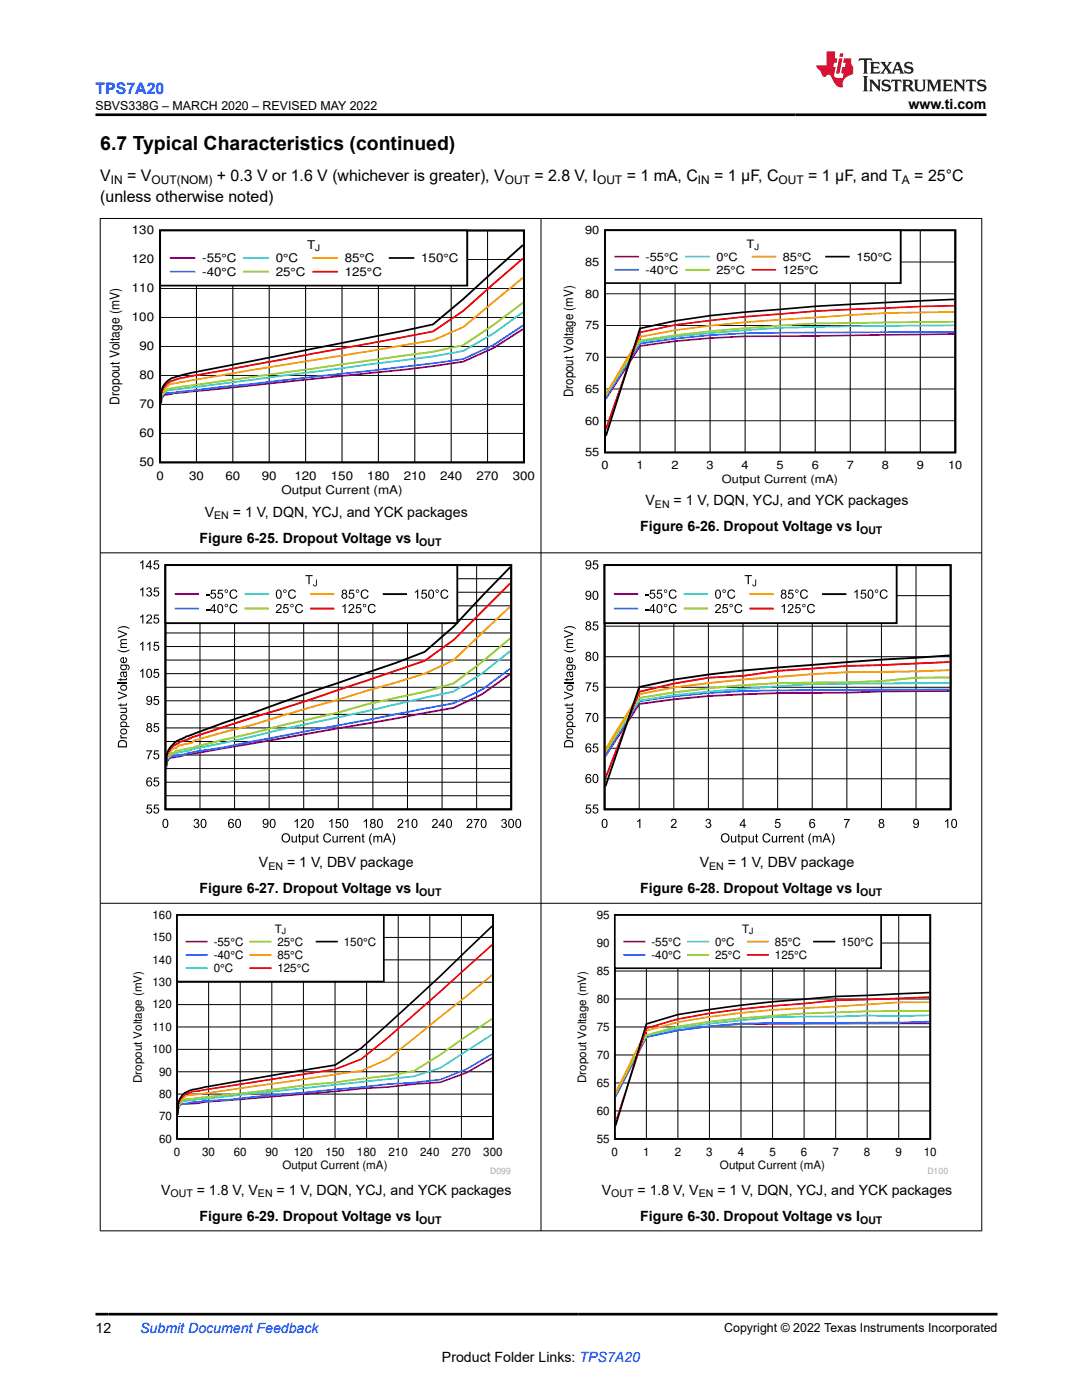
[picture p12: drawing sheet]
<svg xmlns="http://www.w3.org/2000/svg" width="216mm" height="279mm" viewBox="0 0 216 279" stroke-linecap="round" stroke-linejoin="round" font-family="sans-serif">
<defs><g id="words">
<text font-size="3.9" x="20" y="29.9">6.7 Typical Characteristics (continued)</text>
<text font-size="3.2" fill="#00f" x="19" y="18.7">TPS7A20</text>
<g font-size="3.2">
<text x="20" y="40.3">(unless otherwise noted)</text>
<text x="20" y="36.1">V</text>
<text x="25.4" y="36.1">= V</text>
<text x="43.3" y="36.1">+ 0.3 V or 1.6 V (whichever is greater), V</text>
<text x="106.6" y="36.1">= 2.8 V, I</text>
<text x="125" y="36.1">= 1 mA, C</text>
<text x="142.5" y="36.1">= 1 µF, C</text>
<text x="161.3" y="36.1">= 1 µF, and T</text>
<text x="182.4" y="36.1">= 25°C</text>
</g>
<g font-size="2.8">
<text x="181.3" y="21.8">www.ti.com</text>
<text x="128.8" y="100.8">V</text>
<text x="134.4" y="100.8">= 1 V, DQN, YCJ, and YCK packages</text>
<text x="40.9" y="103.1">V</text>
<text x="46.5" y="103.1">= 1 V, DQN, YCJ, and YCK packages</text>
<text x="127.8" y="106.1">Figure 6-26. Dropout Voltage vs I</text>
<text x="39.8" y="108.3">Figure 6-25. Dropout Voltage vs I</text>
<text x="51.7" y="173">V</text>
<text x="57.3" y="173">= 1 V, DBV package</text>
<text x="139.6" y="173">V</text>
<text x="145.2" y="173">= 1 V, DBV package</text>
<text x="39.8" y="178.3">Figure 6-27. Dropout Voltage vs I</text>
<text x="127.8" y="178.3">Figure 6-28. Dropout Voltage vs I</text>
<text x="32.1" y="238.4">V</text>
<text x="39.3" y="238.4">= 1.8 V, V</text>
<text x="55.2" y="238.4">= 1 V, DQN, YCJ, and YCK packages</text>
<text x="120.1" y="238.4">V</text>
<text x="127.2" y="238.4">= 1.8 V, V</text>
<text x="143.1" y="238.4">= 1 V, DQN, YCJ, and YCK packages</text>
<text x="39.8" y="243.6">Figure 6-29. Dropout Voltage vs I</text>
<text x="127.8" y="243.6">Figure 6-30. Dropout Voltage vs I</text>
<text x="19" y="266.1">12</text>
<text x="88.2" y="271.7">Product Folder Links: TPS7A20</text>
</g>
<text font-size="2.8" fill="#00f" x="28" y="266.1">Submit Document Feedback</text>
<text font-size="2.7" x="23.9" y="80.7" transform="rotate(-90 23.9 80.7)">Dropout Voltage (mV)</text>
<text font-size="2.6" x="114.4" y="79.2" transform="rotate(-90 114.4 79.2)">Dropout Voltage (mV)</text>
<g font-size="2.5">
<text x="19" y="21.9">SBVS338G – MARCH 2020 – REVISED MAY 2022</text>
<text x="144.5" y="265.8">Copyright © 2022 Texas Instruments Incorporated</text>
</g>
<g font-size="2.4">
<text x="22.1" y="36.7">IN</text>
<text x="30.2" y="36.7">OUT(NOM)</text>
<text x="100.7" y="36.7">OUT</text>
<text x="119.1" y="36.7">OUT</text>
<text x="139.3" y="36.7">IN</text>
<text x="155.4" y="36.7">OUT</text>
<text x="180" y="36.7">A</text>
<text x="26.3" y="46.8">130</text>
<text x="26.3" y="52.6">120</text>
<text x="40.4" y="52.3">-55°C</text>
<text x="55" y="52.3">0°C</text>
<text x="61.3" y="49.6">T</text>
<text x="68.8" y="52.3">85°C</text>
<text x="84" y="52.3">150°C</text>
<text x="26.3" y="58.4">110</text>
<text x="40.4" y="55.1">-40°C</text>
<text x="55" y="55.1">25°C</text>
<text x="68.8" y="55.1">125°C</text>
<text x="26.3" y="64.1">100</text>
<text x="27.8" y="69.9">90</text>
<text x="27.8" y="75.7">80</text>
<text x="27.8" y="81.5">70</text>
<text x="27.8" y="87.3">60</text>
<text x="27.8" y="93.1">50</text>
<text x="31.2" y="95.8">0</text>
<text x="37.7" y="95.8">30</text>
<text x="45" y="95.8">60</text>
<text x="52.2" y="95.8">90</text>
<text x="58.8" y="95.8">120</text>
<text x="66" y="95.8">150</text>
<text x="73.3" y="95.8">180</text>
<text x="80.5" y="95.8">210</text>
<text x="87.8" y="95.8">240</text>
<text x="95.1" y="95.8">270</text>
<text x="102.3" y="95.8">300</text>
<text x="56.2" y="98.5">Output Current (mA)</text>
</g>
<g font-size="2.3">
<text x="116.8" y="46.7">90</text>
<text x="116.8" y="53">85</text>
<text x="128.8" y="52">-55°C</text>
<text x="142.9" y="52">0°C</text>
<text x="149" y="49.4">T</text>
<text x="156.2" y="52">85°C</text>
<text x="170.9" y="52">150°C</text>
<text x="116.8" y="59.4">80</text>
<text x="128.8" y="54.7">-40°C</text>
<text x="142.9" y="54.7">25°C</text>
<text x="156.2" y="54.7">125°C</text>
<text x="116.8" y="65.7">75</text>
<text x="116.8" y="72.1">70</text>
<text x="116.8" y="78.4">65</text>
<text x="116.8" y="84.7">60</text>
<text x="116.8" y="91.1">55</text>
<text x="120" y="93.7">0</text>
<text x="127" y="93.7">1</text>
<text x="134" y="93.7">2</text>
<text x="141" y="93.7">3</text>
<text x="148" y="93.7">4</text>
<text x="155" y="93.7">5</text>
<text x="162" y="93.7">6</text>
<text x="168.9" y="93.7">7</text>
<text x="175.9" y="93.7">8</text>
<text x="182.9" y="93.7">9</text>
<text x="189.2" y="93.7">10</text>
<text x="144.1" y="96.3">Output Current (mA)</text>
<text x="30.4" y="183.4">160</text>
<text x="119.1" y="183.4">95</text>
<text x="30.4" y="187.8">150</text>
<text x="42.6" y="188.7">-55°C</text>
<text x="42.6" y="191.4">-40°C</text>
<text x="54.8" y="186.1">T</text>
<text x="55.4" y="188.7">25°C</text>
<text x="55.4" y="191.4">85°C</text>
<text x="68.6" y="188.7">150°C</text>
<text x="119.1" y="189">90</text>
<text x="130" y="188.7">-55°C</text>
<text x="130" y="191.4">-40°C</text>
<text x="142.7" y="188.7">0°C</text>
<text x="142.7" y="191.4">25°C</text>
<text x="148.1" y="186.1">T</text>
<text x="154.6" y="188.7">85°C</text>
<text x="154.6" y="191.4">125°C</text>
<text x="167.8" y="188.7">150°C</text>
<text x="30.4" y="196.8">130</text>
<text x="30.4" y="192.3">140</text>
<text x="42.6" y="194">0°C</text>
<text x="55.4" y="194">125°C</text>
<text x="119.1" y="194.5">85</text>
<text x="30.4" y="201.3">120</text>
<text x="119.1" y="200.1">80</text>
<text x="30.4" y="205.7">110</text>
<text x="119.1" y="205.7">75</text>
<text x="30.4" y="210.2">100</text>
<text x="31.7" y="214.7">90</text>
<text x="119.1" y="211.3">70</text>
<text x="28.3" y="216.1" transform="rotate(-90 28.3 216.1)">Dropout Voltage (mV)</text>
<text x="31.7" y="219.1">80</text>
<text x="117" y="216.1" transform="rotate(-90 117 216.1)">Dropout Voltage (mV)</text>
<text x="119.1" y="216.9">65</text>
<text x="31.7" y="223.6">70</text>
<text x="119.1" y="222.5">60</text>
<text x="31.7" y="228">60</text>
<text x="34.7" y="230.7">0</text>
<text x="40.3" y="230.7">30</text>
<text x="46.7" y="230.7">60</text>
<text x="53" y="230.7">90</text>
<text x="56.4" y="233.4">Output Current (mA)</text>
<text x="58.6" y="230.7">120</text>
<text x="64.9" y="230.7">150</text>
<text x="71.2" y="230.7">180</text>
<text x="77.5" y="230.7">210</text>
<text x="83.8" y="230.7">240</text>
<text x="90.1" y="230.7">270</text>
<text x="96.4" y="230.7">300</text>
<text x="119.1" y="228">55</text>
<text x="122" y="230.7">0</text>
<text x="128.3" y="230.7">1</text>
<text x="134.6" y="230.7">2</text>
<text x="140.9" y="230.7">3</text>
<text x="143.7" y="233.4">Output Current (mA)</text>
<text x="147.2" y="230.7">4</text>
<text x="153.5" y="230.7">5</text>
<text x="159.8" y="230.7">6</text>
<text x="166.1" y="230.7">7</text>
<text x="172.4" y="230.7">8</text>
<text x="178.7" y="230.7">9</text>
<text x="184.3" y="230.7">10</text>
</g>
<g font-size="2.1">
<text x="130.7" y="101.4">EN</text>
<text x="42.7" y="103.7">EN</text>
<text x="171.6" y="106.6">OUT</text>
<text x="83.7" y="108.9">OUT</text>
<text x="53.6" y="173.6">EN</text>
<text x="141.5" y="173.6">EN</text>
<text x="83.7" y="178.8">OUT</text>
<text x="171.6" y="178.8">OUT</text>
<text x="34" y="239">OUT</text>
<text x="51.5" y="239">EN</text>
<text x="122" y="239">OUT</text>
<text x="139.4" y="239">EN</text>
<text x="83.7" y="244.2">OUT</text>
<text x="171.6" y="244.2">OUT</text>
</g>
<text font-size="1.8" x="62.9" y="50">J</text>
<g font-size="1.7">
<text x="150.5" y="49.8">J</text>
<text x="56.2" y="186.5">J</text>
<text x="149.5" y="186.5">J</text>
</g>
<g font-size="1.7" fill="#a8a8a8">
<text x="97.8" y="234.4">D099</text>
<text x="185" y="234.4">D100</text>
</g>
</g></defs>
<path d="M31.9 46h72.6v46.3h-72.6zM104.3 48.9l-11.9 10.8-6 5-49.9 10.1a5.9 5.9 0 0 0-3.8 2.1l-.5 1.2-.1 2.3" fill="none" stroke="#000" stroke-width=".37"/>
<g fill="none" stroke="#000" stroke-width=".2">
<path d="M31.9 57.6h72.7M31.9 51.8h72.7M39.2 46v46.3M46.5 46v46.3M53.7 46v46.3M61 46v46.3M68.2 46v46.3M75.5 46v46.3M82.8 46v46.3M90 46v46.3M97.3 46v46.3M31.9 74.9h72.7"/>
<path d="M31.9 69.1h72.7M31.9 63.4h72.7M31.9 86.5h72.7M31.9 80.7h72.7"/>
</g>
<path d="M104.3 65.7l-5.8 3.7-6.1 2.8a368.5 368.5 0 0 1-24.2 2.8l-31.7 3.3a12.9 12.9 0 0 0-3.8 .7l-.5 .7-.1 1.1" fill="none" stroke="#7f007f" stroke-width=".37"/>
<path d="M104.3 65l-5.8 3.8-6.1 2.9-18.1 2.3-40.2 4.4a1.69 1.69 0 0 0-1.9 1.1l-.1 1.1" fill="none" stroke="#3265ff" stroke-width=".37"/>
<path d="M104.3 62.3l-5.8 4.2-6.1 3.5-6 1.1-51.8 6.7a2.29 2.29 0 0 0-2.4 1.5l-.1 1.1" fill="none" stroke="#32cccc" stroke-width=".37"/>
<path d="M104.3 60.4l-5.8 4.4-6.1 4.1-6 1.3-51.6 7.2a2.61 2.61 0 0 0-2.6 1.8l-.1 1.1" fill="none" stroke="#98cc00" stroke-width=".37"/>
<path d="M104.3 55.4l-11.9 9.9-6 2.6-51.1 8.5a3.1 3.1 0 0 0-2.6 1.4l-.5 1.1-.1 1.2" fill="none" stroke="#ff9800" stroke-width=".37"/>
<path d="M104.3 51.6l-11.9 10.4-6 4.2-48.4 8.9a13.5 13.5 0 0 0-4.6 1.4l-.5 .5a4 4 0 0 0-.8 3.5" fill="none" stroke="#f00" stroke-width=".37"/>
<path d="M31.9 46h61.3v11h-61.3z" fill-rule="evenodd" fill="#fff"/>
<path d="M31.9 46h61.3v11h-61.3zM77.8 51.5h4.7" fill="none" stroke="#000" stroke-width=".37"/>
<path d="M34.1 51.5h4.7" fill="none" stroke="#7f007f" stroke-width=".37"/>
<path d="M34.1 54.2h4.7" fill="none" stroke="#3265ff" stroke-width=".37"/>
<path d="M48.7 51.5h4.7" fill="none" stroke="#32cccc" stroke-width=".37"/>
<path d="M48.7 54.2h4.7" fill="none" stroke="#98cc00" stroke-width=".37"/>
<path d="M62.5 51.5h4.7" fill="none" stroke="#ff9800" stroke-width=".37"/>
<path d="M62.5 54.2h4.7" fill="none" stroke="#f00" stroke-width=".37"/>
<path d="M120.7 46h69.9v44.3h-69.9zM190.4 59.7l-6.8 .3a585.4 585.4 0 0 0-41.9 3l-7 1-7 1.5-6.8 21.5" fill="none" stroke="#000" stroke-width=".35"/>
<g fill="none" stroke="#000" stroke-width=".2">
<path d="M120.7 58.6h69.9M120.7 52.3h69.9M127.7 46v44.3M134.7 46v44.3M141.7 46v44.3M148.7 46v44.3M155.7 46v44.3M162.7 46v44.3M169.7 46v44.3M176.6 46v44.3M183.6 46v44.3M120.7 77.6h69.9"/>
<path d="M120.7 71.3h69.9M120.7 65h69.9M120.7 84h69.9"/>
</g>
<path d="M190.4 66.7l-34.7 .4a165.9 165.9 0 0 0-28 1.9l-6.8 10.6" fill="none" stroke="#7f007f" stroke-width=".35"/>
<path d="M190.4 66.2l-20.7 .1a467.6 467.6 0 0 0-28 .6l-7 .7-7 1-6.8 10.7" fill="none" stroke="#3265ff" stroke-width=".35"/>
<path d="M190.4 64.9l-13.8 .1a468.2 468.2 0 0 0-27.9 .9l-14 1.3-7 1-6.8 10.7" fill="none" stroke="#32cccc" stroke-width=".35"/>
<path d="M190.4 64.2l-20.7 .3a307.5 307.5 0 0 0-42 3.5l-6.8 10.7" fill="none" stroke="#98cc00" stroke-width=".35"/>
<path d="M190.4 62.3a282.2 282.2 0 0 0-27.7 1.1 299.9 299.9 0 0 0-28 2.5l-7 1.3-6.8 11.5" fill="none" stroke="#ff9800" stroke-width=".35"/>
<path d="M190.4 61l-6.8 .2a631 631 0 0 0-34.9 2l-14 1.7-7 1.4-6.8 19.4" fill="none" stroke="#f00" stroke-width=".35"/>
<path d="M120.7 46h59v10.5h-59z" fill-rule="evenodd" fill="#fff"/>
<path d="M120.7 46h59v10.5h-59zM164.8 51.2h4.6" fill="none" stroke="#000" stroke-width=".35"/>
<path d="M122.8 51.2h4.5" fill="none" stroke="#7f007f" stroke-width=".35"/>
<path d="M122.8 53.8h4.5" fill="none" stroke="#3265ff" stroke-width=".35"/>
<path d="M136.9 51.2h4.5" fill="none" stroke="#32cccc" stroke-width=".35"/>
<path d="M136.9 53.8h4.5" fill="none" stroke="#98cc00" stroke-width=".35"/>
<path d="M150.2 51.2h4.5" fill="none" stroke="#ff9800" stroke-width=".35"/>
<path d="M150.2 53.8h4.5" fill="none" stroke="#f00" stroke-width=".35"/>
<g fill="#000">
<path d="M27.9 117.7l.7-.5v1.8h-.2v-1.4l-.5 .3zM27.9 112.3l.7-.5v1.8h-.2v-1.4l-.5 .3zM29.4 117.3a.48 .48 0 0 1 .7 0 .48 .48 0 0 1-.1 .7 .57 .57 0 0 1 0 1 .57 .57 0 0 1-.8-.5h.2a.36 .36 0 0 0 .4 .4 .36 .36 0 0 0 .3-.5 .36 .36 0 0 0-.5-.2v-.2a.31 .31 0 0 0 .4-.3 .31 .31 0 0 0-.3-.3 .31 .31 0 0 0-.3 .3h-.2zM30.8 117.2h.9v.3h-.7l-.1 .4a.6 .6 0 0 1 .8 .3 .6 .6 0 0 1-.4 .8 .6 .6 0 0 1-.7-.4l.2-.1a.4 .4 0 0 0 .6 .2 .4 .4 0 0 0 .1-.6 .4 .4 0 0 0-.6 0l-.3 .1zM30.8 111.8h.9v.2h-.7l-.1 .5a.6 .6 0 0 1 .8 .3 .6 .6 0 0 1-.4 .8 .6 .6 0 0 1-.7-.5h.2a.4 .4 0 0 0 .6 .2 .4 .4 0 0 0 .1-.6 .4 .4 0 0 0-.6 0l-.3 .1zM23.5 136.2h1.8v.2h-1.8zM23.6 135.5h.4v-.2h.2v.2h.9v-.2h.2a.32 .32 0 0 1 0 .4 .32 .32 0 0 1-.3 .1h-.8v.1h-.2v-.1h-.3zM23.5 138l1.8 .7v.2l-1.8 .7v-.2l1.6-.6-1.6-.6zM24.1 127.7l1.2-.1v.2h-.8a.27 .27 0 0 0-.3 .2 .27 .27 0 0 0 .2 .3h.9v.2h-.8a.3 .3 0 0 0-.3 .4 .3 .3 0 0 0 .5 .2h.6v.2h-1.3v-.2h.2a.44 .44 0 0 1 0-.7l-.2-.3zM23.5 125.7l1.8 .7v.3l-1.8 .7v-.3l1.6-.5-1.6-.6zM23.5 129.6l.2 .1a2.05 2.05 0 0 0 2.2-.1 1.5 1.5 0 0 1-2 .4l-.4-.3zM23.5 125.4a1.82 1.82 0 0 1 2.4 0v.2a2.08 2.08 0 0 0-2.4 0z"/>
<path d="M27.9 133.9l.7-.4v1.8h-.2v-1.4l-.5 .2zM27.9 128.5l.7-.4v1.8h-.2v-1.4l-.5 .2zM27.9 123.1l.7-.5v1.8h-.2v-1.4l-.5 .3zM29.4 128.5l.6-.4v1.8h-.2v-1.4l-.4 .2zM29.4 122.8a.59 .59 0 0 1 .9 .1 .59 .59 0 0 1-.4 .9l-.4 .4h.8v.2h-1.2l.2-.4a1.08 1.08 0 0 0 .7-1.1l-.4-.1-.2 .4-.2-.1zM30.8 133.5h.9v.2h-.7l-.1 .5a.6 .6 0 0 1 .8 .3 .6 .6 0 0 1-.4 .8 .6 .6 0 0 1-.7-.5h.2a.4 .4 0 0 0 .6 .2 .4 .4 0 0 0 .1-.6 .4 .4 0 0 0-.6 0h-.3zM30.8 128.1h.9v.2h-.7l-.1 .5a.6 .6 0 0 1 .8 .3 .6 .6 0 0 1-.4 .8 .6 .6 0 0 1-.7-.5h.2a.4 .4 0 0 0 .6 .2 .4 .4 0 0 0 .1-.6 .4 .4 0 0 0-.6 0h-.3zM30.8 122.7h.9v.2h-.7l-.1 .5a.6 .6 0 0 1 .8 .2 .6 .6 0 0 1-.4 .8 .6 .6 0 0 1-.7-.4l.2-.1a.4 .4 0 0 0 .6 .2 .4 .4 0 0 0 .1-.5 .4 .4 0 0 0-.6-.1l-.3 .1zM23.6 140.6h.4v-.2h.2v.2h.9v-.2h.2a.32 .32 0 0 1 0 .3 .32 .32 0 0 1-.3 .1h-.8v.2h-.2v-.2h-.3zM24.1 146.7h.2a.29 .29 0 0 0 0 .4 .29 .29 0 0 0 .3 0h.7v.3h-1.3v-.2h.2l-.2-.2zM24 141.2h1.3v.2h-.2a.46 .46 0 0 1 .3 .6 .46 .46 0 0 1-.6 .3h-.8v-.2h.7a.33 .33 0 0 0 .5-.4 .33 .33 0 0 0-.5-.2h-.7zM29.2 149.7h1.2l-.6 1.1-.1 .7h-.3l.1-.5 .6-1h-.9z"/>
<path d="M30.8 155.2h.9v.2h-.7l-.1 .5a.6 .6 0 0 1 .8 .2 .6 .6 0 0 1-.4 .8 .6 .6 0 0 1-.7-.4l.2-.1a.4 .4 0 0 0 .6 .2 .4 .4 0 0 0 .1-.5 .4 .4 0 0 0-.6-.1l-.3 .1zM30.8 149.7h.9v.3h-.7l-.1 .4a.6 .6 0 0 1 .8 .3 .6 .6 0 0 1-.4 .8 .6 .6 0 0 1-.7-.5h.2a.4 .4 0 0 0 .6 .2 .4 .4 0 0 0 .1-.6 .4 .4 0 0 0-.6 0l-.3 .1zM30.8 144.3h.9v.2h-.7l-.1 .5a.6 .6 0 0 1 .8 .3 .6 .6 0 0 1-.4 .8 .6 .6 0 0 1-.7-.5h.2a.4 .4 0 0 0 .6 .2 .4 .4 0 0 0 .1-.6 .4 .4 0 0 0-.6 0h-.3zM30.8 138.9h.9v.2h-.7l-.1 .5a.6 .6 0 0 1 .8 .3 .6 .6 0 0 1-.4 .8 .6 .6 0 0 1-.7-.5h.2a.4 .4 0 0 0 .6 .2 .4 .4 0 0 0 .1-.6 .4 .4 0 0 0-.6 0h-.3zM29.4 160.6h.9v.2h-.7l-.1 .5a.6 .6 0 0 1 .8 .3 .6 .6 0 0 1-.4 .8 .6 .6 0 0 1-.7-.5h.2a.39 .39 0 0 0 .6 .2 .39 .39 0 0 0 .1-.6 .39 .39 0 0 0-.6-.1l-.3 .1zM30.8 160.6h.9v.2h-.7l-.1 .5a.6 .6 0 0 1 .8 .3 .6 .6 0 0 1-.4 .8 .6 .6 0 0 1-.7-.5h.2a.4 .4 0 0 0 .6 .2 .4 .4 0 0 0 .1-.6 .4 .4 0 0 0-.6-.1l-.3 .1zM38.8 163.5a.48 .48 0 0 1 .8 0 .48 .48 0 0 1-.1 .7 .57 .57 0 0 1 0 1 .57 .57 0 0 1-.9-.5h.2a.36 .36 0 0 0 .5 .4 .36 .36 0 0 0 .2-.5 .36 .36 0 0 0-.5-.2l.1-.2a.31 .31 0 0 0 .4-.3 .31 .31 0 0 0-.3-.3 .31 .31 0 0 0-.3 .3h-.3zM58.2 166.8h.2v.7a.33 .33 0 0 0 .3 .5 .33 .33 0 0 0 .3-.5v-.7h.2v1.3h-.2v-.2a.46 .46 0 0 1-.5 .2 .46 .46 0 0 1-.3-.5zM58.8 163.9l.6-.5v1.8h-.2v-1.4l-.4 .3zM59.6 166.5l.3-.1v.4h.2v.2h-.2v.8l.2 .1v.2a.32 .32 0 0 1-.4 0 .32 .32 0 0 1-.1-.4v-.7h-.1v-.2h.1zM60.2 163.5a.59 .59 0 0 1 .9 .2 .59 .59 0 0 1-.3 .8l-.5 .5h.9v.2h-1.2l.1-.4a1.07 1.07 0 0 0 .7-1.1l-.4-.1-.2 .4-.2-.1zM61.7 166.8h.2v.7a.33 .33 0 0 0 .4 .5 .33 .33 0 0 0 .2-.5v-.7h.3v1.3h-.2v-.2a.46 .46 0 0 1-.6 .2 .46 .46 0 0 1-.3-.5z"/>
<path d="M63.2 166.5l.2-.1v.4h.2v.2h-.2v.8l.2 .1v.2a.32 .32 0 0 1-.3 0 .32 .32 0 0 1-.1-.4v-.7h-.2v-.2h.2zM64.8 166.5a.78 .78 0 0 1 1.2 .3l-.2 .1a.6 .6 0 0 0-.8-.3 .6 .6 0 0 0-.3 .8 .55 .55 0 0 0 .6 .5 .55 .55 0 0 0 .5-.4l.3 .1a.87 .87 0 0 1-1.3 .4 .87 .87 0 0 1-.2-1.3zM65.7 163.9l.6-.5v1.8h-.2v-1.4l-.4 .3zM67.1 163.4h.9v.3h-.7l-.1 .4a.6 .6 0 0 1 .8 .3 .6 .6 0 0 1-.3 .8 .6 .6 0 0 1-.8-.4l.2-.1a.4 .4 0 0 0 .6 .2 .4 .4 0 0 0 .1-.6 .4 .4 0 0 0-.6 0l-.3 .1zM66.3 166.8h.3v.7a.33 .33 0 0 0 .3 .5 .33 .33 0 0 0 .3-.5v-.7h.2v1.3h-.2v-.2a.46 .46 0 0 1-.6 .2 .46 .46 0 0 1-.3-.5zM67.7 166.8h.2v.2l.4-.2 .2 .1-.1 .2a.29 .29 0 0 0-.4 0 .29 .29 0 0 0 0 .3v.7h-.3zM68.6 166.8h.2v.2l.4-.2 .1 .1-.1 .2a.29 .29 0 0 0-.3 0 .29 .29 0 0 0-.1 .3v.7h-.2zM70.8 166.8h.2v.2a.47 .47 0 0 1 .6-.2 .47 .47 0 0 1 .3 .5v.8h-.2v-.8a.3 .3 0 0 0-.3-.3 .3 .3 0 0 0-.3 .2v.9h-.3zM72.3 166.5l.2-.1v.4h.2v.2h-.2v.8l.2 .1 .1 .2a.32 .32 0 0 1-.4 0 .32 .32 0 0 1-.1-.4v-.7h-.2v-.2h.2zM72.6 163.9l.6-.5v1.8h-.2v-1.4l-.4 .3zM74.1 166.3h.1l-.1 .2a2.05 2.05 0 0 0 .1 2.2 1.48 1.48 0 0 1-.5-1.8zM74.5 166.8h.2v.2a.44 .44 0 0 1 .8 0l.2-.2 .5 .1 .1 1.2h-.2v-.8a.27 .27 0 0 0-.3-.3 .27 .27 0 0 0-.3 .2v.9h-.2v-.8a.3 .3 0 0 0-.4-.3 .3 .3 0 0 0-.2 .5v.6h-.2z"/>
<path d="M78.3 166.3a1.49 1.49 0 0 1 .4 1.8l-.3 .6h-.1a2.09 2.09 0 0 0 0-2.4zM79.5 163.5a.59 .59 0 0 1 .9 .2 .59 .59 0 0 1-.3 .8l-.5 .5h.9v.2h-1.2l.1-.4a1.07 1.07 0 0 0 .7-1.1l-.4-.1-.2 .4-.2-.1zM80.9 163.9l.6-.5v1.8h-.2v-1.4l-.4 .3zM86.4 163.5a.59 .59 0 0 1 .9 .2 .59 .59 0 0 1-.3 .8l-.5 .5h.9v.2h-1.2l.1-.4a1.08 1.08 0 0 0 .7-1.1l-.4-.1-.2 .4-.2-.1zM93.3 163.5a.59 .59 0 0 1 .9 .2 .59 .59 0 0 1-.3 .8l-.5 .5h.9v.2h-1.2l.1-.4a1.08 1.08 0 0 0 .7-1.1l-.4-.1-.2 .4-.2-.1zM94.5 163.4h1.2l-.6 1.1-.1 .7h-.2l.1-.5 .5-1h-.9zM100.2 163.5a.48 .48 0 0 1 .7 0 .48 .48 0 0 1-.1 .7 .57 .57 0 0 1 .1 1 .57 .57 0 0 1-.9-.5h.2a.36 .36 0 0 0 .4 .4 .36 .36 0 0 0 .3-.5 .36 .36 0 0 0-.5-.2l.1-.2a.31 .31 0 0 0 .4-.3 .31 .31 0 0 0-.3-.3 .31 .31 0 0 0-.4 .3h-.2z"/>
<path d="M29.9 111.8h.2v1.2h.3v.2h-.3v.4h-.2v-.4h-.8v-.2zM29.9 112.2l-.6 .8h.6z"/>
<path d="M24.2 136.8a.69 .69 0 0 1 1.1 .1 .69 .69 0 0 1-.5 1 .69 .69 0 0 1-.8-.6zM24.3 137a.44 .44 0 0 0 .4 .6 .44 .44 0 0 0 .4-.6l-.4-.1z"/>
<path d="M24.2 131.3l.5-.2v1a.38 .38 0 0 0 .5-.3 .38 .38 0 0 0-.3-.4v-.2a.64 .64 0 0 1 .3 .9 .64 .64 0 0 1-.9 .2 .64 .64 0 0 1-.1-1zM24.3 131.5l-.1 .4 .4 .2v-.7z"/>
<path d="M24.1 134.1l1.2-.1v.2l-.1 .1a.47 .47 0 0 1 .2 .6 .47 .47 0 0 1-.7 .2l-.1-.1a.52 .52 0 0 0-.3-.7l-.1 .3 .2 .3v.2a.65 .65 0 0 1-.3-1zM24.7 134.3l.1 .3a.24 .24 0 0 0 .2 .3 .24 .24 0 0 0 .2-.3l-.2-.3z"/>
<path d="M24 132.6h1.2a.57 .57 0 0 1 .6 .4 .57 .57 0 0 1-.4 .7l.1-.2a.37 .37 0 0 0 .1-.5 .37 .37 0 0 0-.4-.2 .6 .6 0 0 1-.5 1 .6 .6 0 0 1-.5-1h-.2zM24.3 132.9a.41 .41 0 0 0 .4 .6 .41 .41 0 0 0 .3-.6l-.3-.1z"/>
<path d="M29.4 133.6a.65 .65 0 0 1 .8 0 .65 .65 0 0 1 .2 .8 .62 .62 0 0 1-.3 .8 .62 .62 0 0 1-.8-.3l-.1-.9zM29.5 133.8a1 1 0 0 0 .3 1.3 .93 .93 0 0 0 0-1.5z"/>
<path d="M24.2 145.6a.69 .69 0 0 1 1.1 .1 .69 .69 0 0 1-.5 1 .69 .69 0 0 1-.8-.7zM24.3 145.7a.44 .44 0 0 0 .4 .7 .44 .44 0 0 0 .4-.7l-.4-.1z"/>
<path d="M24.2 142.7a.69 .69 0 0 1 1.1 .1 .69 .69 0 0 1-.5 1 .69 .69 0 0 1-.8-.6zM24.3 142.9a.44 .44 0 0 0 .4 .6 .44 .44 0 0 0 .4-.6l-.4-.1z"/>
<path d="M23.7 148a.93 .93 0 0 1 1-.3 .93 .93 0 0 1 .6 .8v.7h-1.8zM23.9 148.1l-.2 .8h1.4v-.4a.72 .72 0 0 0-.5-.6 .72 .72 0 0 0-.7 .2z"/>
<path d="M24.2 144.1a.63 .63 0 0 1 .9-.1 .63 .63 0 0 1 .1 .9h.6v.2h-1.8v-.2h.2l-.2-.4zM24.3 144.3l-.1 .1a.47 .47 0 0 0 .5 .5 .47 .47 0 0 0 .4-.5l-.2-.2z"/>
<path d="M29.3 139a.7 .7 0 0 1 .9 .1 .7 .7 0 0 1 .2 .9 .59 .59 0 0 1-.5 .7 .59 .59 0 0 1-.7-.4l.2-.1a.41 .41 0 0 0 .6 .2 .41 .41 0 0 0 .1-.6 .57 .57 0 0 1-.8 .1 .57 .57 0 0 1 0-.9zM29.3 139.5a.4 .4 0 0 0 .8 0 .4 .4 0 0 0-.8 0z"/>
<path d="M29.4 144.4a.49 .49 0 0 1 .7 0 .49 .49 0 0 1-.1 .7 .54 .54 0 0 1 .2 .8 .54 .54 0 0 1-.8 0 .54 .54 0 0 1 .1-.8l-.2-.2zM29.5 144.7a.3 .3 0 0 0 .6 0 .3 .3 0 0 0-.6 0zM29.4 145.6a.37 .37 0 0 0 .7 0 .37 .37 0 0 0-.7 0z"/>
<path d="M29.4 155.3l.2-.2h.4l.3 .5h-.2a.36 .36 0 0 0-.4-.3 .36 .36 0 0 0-.3 .5v.2a.58 .58 0 0 1 .9 .1 .58 .58 0 0 1-.2 .8 .58 .58 0 0 1-.9-.3v-.8zM29.4 156.4a.4 .4 0 0 0 .8 0 .4 .4 0 0 0-.8 0z"/>
<path d="M32.7 163.5a.65 .65 0 0 1 .7 .1 .65 .65 0 0 1 .2 .7 .62 .62 0 0 1-.3 .9 .62 .62 0 0 1-.8-.3l-.1-.9zM32.8 163.7a1 1 0 0 0 .2 1.4 .93 .93 0 0 0 0-1.5z"/>
<path d="M40.3 163.5a.65 .65 0 0 1 .7 .1 .65 .65 0 0 1 .2 .7 .62 .62 0 0 1-.3 .9 .62 .62 0 0 1-.8-.3l-.1-.9zM40.4 163.7a1 1 0 0 0 .2 1.4 .93 .93 0 0 0 0-1.5z"/>
<path d="M45.7 163.6l.3-.2h.3l.4 .5h-.3a.36 .36 0 0 0-.4-.3 .36 .36 0 0 0-.3 .5v.2a.58 .58 0 0 1 .9 .1 .58 .58 0 0 1-.2 .8 .58 .58 0 0 1-.8-.3l-.1-.8zM45.8 164.7a.39 .39 0 0 0 .7 0 .39 .39 0 0 0-.7 0z"/>
<path d="M47.2 163.5a.65 .65 0 0 1 .7 .1 .65 .65 0 0 1 .2 .7 .62 .62 0 0 1-.3 .9 .62 .62 0 0 1-.8-.3l-.1-.9zM47.3 163.7a1 1 0 0 0 .2 1.4 .93 .93 0 0 0 0-1.5z"/>
<path d="M52.6 163.6a.7 .7 0 0 1 .9 0 .7 .7 0 0 1 .1 .9 .59 .59 0 0 1-.4 .7 .59 .59 0 0 1-.8-.4h.3a.41 .41 0 0 0 .5 .2 .41 .41 0 0 0 .2-.6 .57 .57 0 0 1-.9 0 .57 .57 0 0 1 .1-.8zM52.6 164a.39 .39 0 0 0 .7 0 .39 .39 0 0 0-.7 0z"/>
<path d="M54.1 163.5a.65 .65 0 0 1 .7 .1 .65 .65 0 0 1 .2 .7 .62 .62 0 0 1-.3 .9 .62 .62 0 0 1-.8-.3l-.1-.9zM54.2 163.7a1 1 0 0 0 .2 1.4 .93 .93 0 0 0 0-1.5z"/>
<path d="M56.2 167.2a.9 .9 0 0 1 1.8 0 .9 .9 0 0 1-1.8 0zM56.6 166.7a.69 .69 0 0 0-.1 1 .69 .69 0 0 0 1.1-.1 .68 .68 0 0 0-.1-.9 .68 .68 0 0 0-.9 0z"/>
<path d="M60.3 166.8h.2v.2a.6 .6 0 0 1 .8 0 .6 .6 0 0 1 0 .8 .49 .49 0 0 1-.8 .2v.6h-.2zM60.6 167.1l-.1 .6 .2 .2a.47 .47 0 0 0 .5-.4 .47 .47 0 0 0-.5-.5z"/>
<path d="M61.7 163.5a.65 .65 0 0 1 .7 .1 .65 .65 0 0 1 .2 .7 .62 .62 0 0 1-.3 .9 .62 .62 0 0 1-.8-.3l-.1-.9zM61.8 163.7a1 1 0 0 0 .2 1.4 .93 .93 0 0 0 0-1.5z"/>
<path d="M68.6 163.5a.65 .65 0 0 1 .7 .1 .65 .65 0 0 1 .2 .7 .62 .62 0 0 1-.3 .9 .62 .62 0 0 1-.8-.3v-.9zM68.7 163.7a1 1 0 0 0 .2 1.4 .93 .93 0 0 0 0-1.5z"/>
<path d="M69.5 167a.61 .61 0 0 1 .8-.1 .61 .61 0 0 1 .3 .6h-1a.38 .38 0 0 0 .3 .5 .38 .38 0 0 0 .4-.3h.3a.66 .66 0 0 1-1 .3 .66 .66 0 0 1-.1-1zM69.7 167.1l-.1 .2h.7l-.2-.3z"/>
<path d="M74 163.5a.49 .49 0 0 1 .8 0 .49 .49 0 0 1-.1 .7 .54 .54 0 0 1 .1 .9 .54 .54 0 0 1-.8 0 .54 .54 0 0 1 .1-.9l-.2-.2zM74.1 163.9a.3 .3 0 0 0 .6 0 .3 .3 0 0 0-.6 0zM74 164.7a.4 .4 0 0 0 .8 0 .4 .4 0 0 0-.8 0z"/>
<path d="M75.5 163.5a.65 .65 0 0 1 .7 .1 .65 .65 0 0 1 .2 .7 .62 .62 0 0 1-.3 .9 .62 .62 0 0 1-.8-.3l-.1-.9zM75.6 163.7a1 1 0 0 0 .2 1.4 .93 .93 0 0 0 0-1.5z"/>
<path d="M77.1 166.3h.3l.7 1.8h-.2l-.3-.5h-.7l-.2 .5h-.3zM77.2 166.5l-.2 .9h.6z"/>
<path d="M82.4 163.5a.65 .65 0 0 1 .7 .1 .65 .65 0 0 1 .2 .7 .62 .62 0 0 1-.3 .9 .62 .62 0 0 1-.8-.3l-.1-.9zM82.5 163.7a1 1 0 0 0 .2 1.4 .93 .93 0 0 0 0-1.5z"/>
<path d="M88.3 163.4h.2v1.2h.3v.2h-.3v.4h-.2v-.4h-.8v-.2zM88.3 163.8l-.6 .8h.6z"/>
<path d="M89.3 163.5a.65 .65 0 0 1 .7 .1 .65 .65 0 0 1 .2 .7 .62 .62 0 0 1-.3 .9 .62 .62 0 0 1-.8-.3l-.1-.9zM89.4 163.7a1 1 0 0 0 .2 1.4 .93 .93 0 0 0 0-1.5z"/>
<path d="M96.2 163.5a.65 .65 0 0 1 .7 .1 .65 .65 0 0 1 .2 .7 .62 .62 0 0 1-.3 .9 .62 .62 0 0 1-.8-.3l-.1-.9zM96.3 163.7a1 1 0 0 0 .2 1.4 .93 .93 0 0 0 0-1.5z"/>
<path d="M101.7 163.5a.65 .65 0 0 1 .7 .1 .65 .65 0 0 1 .2 .7 .62 .62 0 0 1-.3 .9 .62 .62 0 0 1-.8-.3l-.1-.9zM101.7 163.7a1 1 0 0 0 .3 1.4 .93 .93 0 0 0 0-1.5z"/>
<path d="M103.1 163.5a.65 .65 0 0 1 .7 .1 .65 .65 0 0 1 .2 .7 .62 .62 0 0 1-.3 .9 .62 .62 0 0 1-.8-.3l-.1-.9zM103.2 163.7a1 1 0 0 0 .2 1.4 .93 .93 0 0 0 0-1.5z"/>
</g>
<path d="M33 112.8h69v48.7h-69zM101.8 113.2l-11.3 11.9-5.8 5-5.7 2.2-17.2 5.9-17.3 6.1-6.9 2.6a6.5 6.5 0 0 0-4.1 3.1l-.3 .7v2" fill="none" stroke="#000" stroke-width=".37"/>
<g fill="none" stroke="#000" stroke-width=".2">
<path d="M33 118.2h69M33 115.5h69M39.9 112.8v48.7M46.8 112.8v48.7M53.7 112.8v48.7M60.6 112.8v48.7M67.5 112.8v48.7M74.4 112.8v48.7M81.3 112.8v48.7M88.2 112.8v48.7M95.1 112.8v48.7M33 139.9h69"/>
<path d="M33 137.2h69M33 134.4h69M33 131.7h69M33 129h69M33 126.3h69M33 123.6h69M33 120.9h69M33 158.8h69M33 156.1h69M33 153.4h69M33 150.7h69M33 148h69"/>
<path d="M33 145.3h69M33 142.6h69"/>
</g>
<path d="M101.8 134.5l-5.5 4-5.8 2.8-40.2 7.1-11.5 2-1.4 .1-.9 .3-1.2 .2a2.77 2.77 0 0 0-1.8 .8l-.3 .4v1" fill="none" stroke="#7f007f" stroke-width=".37"/>
<path d="M101.8 133.4l-5.5 4.2-5.8 2.8-46 8.8-5.7 .8-3.7 .9a1.61 1.61 0 0 0-1.9 1v1.1" fill="none" stroke="#3265ff" stroke-width=".37"/>
<path d="M101.8 129.9l-5.5 4.4-5.8 3.7-34.5 7.6a221.4 221.4 0 0 1-17.5 3.8l-.4 .3-2.3 .4-.5 .2a1.62 1.62 0 0 0-1.8 1.1l-.3 .5v1" fill="none" stroke="#32cccc" stroke-width=".37"/>
<path d="M101.8 127.4l-5.5 4.7-5.8 4.3-5.8 1.7-11.4 2.4-5.8 1.7-11.5 2.6-5.7 1.6-11.5 2.7-.3 .2-3.4 .5a.94 .94 0 0 1-.9 .5l-.3 .2a2.67 2.67 0 0 0-.7 2.3" fill="none" stroke="#98cc00" stroke-width=".37"/>
<path d="M101.8 121l-11.3 10.8-5.8 2.6-34.4 10.3-11.5 3.1a1.34 1.34 0 0 1-1.2 .6l-.7 .1a3.1 3.1 0 0 0-1.8 .8 1.97 1.97 0 0 0-1.6 1.4l-.3 .6v1.1" fill="none" stroke="#ff9800" stroke-width=".37"/>
<path d="M101.8 116.4l-11.3 11.3-5.8 4.2-22.9 7.8-23.3 7.4-.9 .5-.7 .2a3.1 3.1 0 0 0-1.8 .8l-.9 .6-.3 .5a3.5 3.5 0 0 0-.7 3.2" fill="none" stroke="#f00" stroke-width=".37"/>
<path d="M33 112.8h58.2v11.6h-58.2z" fill-rule="evenodd" fill="#fff"/>
<path d="M33 112.8h58.2v11.6h-58.2zM76.6 118.6h4.4M120.6 112.8h69.1v48.7h-69.1zM189.5 130.8l-20.5 1.3a608.6 608.6 0 0 0-27.7 2.5l-6.8 1-7 1.5-6.7 19.8" fill="none" stroke="#000" stroke-width=".37"/>
<g fill="#000">
<path d="M41.1 118.7h.7v.2h-.7zM42.2 117.7h.9v.2h-.8l-.1 .5a.6 .6 0 0 1 .9 .3 .6 .6 0 0 1-.4 .8 .6 .6 0 0 1-.8-.5h.3a.4 .4 0 0 0 .5 .2 .4 .4 0 0 0 .2-.6 .4 .4 0 0 0-.6 0h-.3zM43.6 117.7h.9v.2h-.8l-.1 .5a.6 .6 0 0 1 .9 .3 .6 .6 0 0 1-.4 .8 .6 .6 0 0 1-.8-.5h.3a.4 .4 0 0 0 .6 .2 .4 .4 0 0 0 .1-.6 .4 .4 0 0 0-.6 0h-.3zM46.1 117.8a.78 .78 0 0 1 1.3 .4h-.3a.6 .6 0 0 0-.8-.3 .6 .6 0 0 0-.2 .9 .55 .55 0 0 0 .5 .5 .55 .55 0 0 0 .6-.5l.2 .1a.87 .87 0 0 1-1.3 .5 .87 .87 0 0 1-.2-1.3zM57.8 117.8a.78 .78 0 0 1 1.2 .4h-.2a.61 .61 0 0 0-.8-.3 .61 .61 0 0 0-.3 .9 .55 .55 0 0 0 .6 .5 .55 .55 0 0 0 .5-.5l.3 .1a.85 .85 0 0 1-1.2 .5 .85 .85 0 0 1-.4-1.2zM60.9 114.8h1.5v.2h-.6v1.6h-.3v-1.6h-.6zM63 115.6h.2v1a.38 .38 0 0 1-.3 .4 .38 .38 0 0 1-.4-.4h.1l.1 .1a.21 .21 0 0 0 .2 .2 .21 .21 0 0 0 .1-.3zM69.7 117.7h.9v.2h-.7l-.1 .5a.6 .6 0 0 1 .9 .3 .6 .6 0 0 1-.4 .8 .6 .6 0 0 1-.8-.5h.3a.4 .4 0 0 0 .5 .2 .4 .4 0 0 0 .1-.6 .4 .4 0 0 0-.6 0h-.2zM72.3 117.8a.78 .78 0 0 1 1.2 .4h-.2a.6 .6 0 0 0-.8-.3 .6 .6 0 0 0-.3 .9 .55 .55 0 0 0 .5 .5 .55 .55 0 0 0 .6-.5l.3 .1a.85 .85 0 0 1-1.2 .5 .85 .85 0 0 1-.4-1.2zM82.8 118.1l.7-.4v1.8h-.3v-1.4l-.4 .2zM84.2 117.7h.9v.2h-.7l-.1 .5a.6 .6 0 0 1 .9 .3 .6 .6 0 0 1-.4 .8 .6 .6 0 0 1-.8-.5h.3a.4 .4 0 0 0 .5 .2 .4 .4 0 0 0 .1-.6 .4 .4 0 0 0-.6 0h-.2zM88.2 117.8a.78 .78 0 0 1 1.2 .4h-.2a.61 .61 0 0 0-.8-.3 .61 .61 0 0 0-.3 .9 .55 .55 0 0 0 .6 .5 .55 .55 0 0 0 .5-.5l.3 .1a.85 .85 0 0 1-1.2 .5 .85 .85 0 0 1-.4-1.2z"/>
<path d="M118.4 111.8h.9v.2h-.7l-.1 .5a.6 .6 0 0 1 .9 .3 .6 .6 0 0 1-.4 .8 .6 .6 0 0 1-.8-.5h.3a.4 .4 0 0 0 .5 .2 .4 .4 0 0 0 .1-.6 .4 .4 0 0 0-.6 0l-.2 .1zM41.1 121.6h.7v.2h-.7zM46.1 120.7a.78 .78 0 0 1 1.3 .3l-.3 .1a.6 .6 0 0 0-.8-.3 .6 .6 0 0 0-.2 .8 .55 .55 0 0 0 .5 .6 .55 .55 0 0 0 .6-.5l.2 .1a.87 .87 0 0 1-1.3 .4 .87 .87 0 0 1-.2-1.3zM55.2 120.7a.59 .59 0 0 1 .9 .1 .59 .59 0 0 1-.3 .9l-.5 .4h.9v.2h-1.2l.2-.4a1.08 1.08 0 0 0 .7-1.1l-.4-.1-.2 .4h-.2zM56.7 120.6h.9v.2h-.8l-.1 .5a.6 .6 0 0 1 .9 .3 .6 .6 0 0 1-.4 .8 .6 .6 0 0 1-.8-.5h.3a.4 .4 0 0 0 .5 .2 .4 .4 0 0 0 .1-.6 .4 .4 0 0 0-.6-.1l-.2 .1zM59.2 120.7a.78 .78 0 0 1 1.2 .3l-.2 .1a.6 .6 0 0 0-.8-.3 .6 .6 0 0 0-.3 .8 .55 .55 0 0 0 .6 .6 .55 .55 0 0 0 .5-.5l.3 .1a.85 .85 0 0 1-1.2 .5 .85 .85 0 0 1-.4-1.2zM68.3 121l.7-.5v1.8h-.3v-1.4l-.4 .3zM69.7 120.7a.59 .59 0 0 1 .9 .1 .59 .59 0 0 1-.3 .9l-.5 .4h.9v.2h-1.2l.2-.4a1.08 1.08 0 0 0 .7-1.1l-.4-.1-.2 .4h-.3zM71.2 120.6h.9v.2h-.8l-.1 .5a.6 .6 0 0 1 .9 .3 .6 .6 0 0 1-.4 .8 .6 .6 0 0 1-.8-.5h.3a.4 .4 0 0 0 .5 .2 .4 .4 0 0 0 .2-.6 .4 .4 0 0 0-.6-.1l-.3 .1zM73.7 120.7a.78 .78 0 0 1 1.3 .3l-.3 .1a.6 .6 0 0 0-.8-.3 .6 .6 0 0 0-.2 .8 .55 .55 0 0 0 .5 .6 .55 .55 0 0 0 .5-.5l.3 .1a.87 .87 0 0 1-1.3 .4 .87 .87 0 0 1-.2-1.3zM112.6 136.2h1.8v.2h-1.8zM112.6 135.5h.5v-.2h.1v.2h.9l.1-.2h.2a.32 .32 0 0 1-.1 .4 .32 .32 0 0 1-.3 .1h-.8v.1h-.1v-.1h-.4z"/>
<path d="M112.6 138l1.8 .7v.2l-1.8 .7v-.2l1.6-.6-1.6-.6zM113.1 127.7l1.3-.1v.2h-.9a.27 .27 0 0 0-.3 .2 .27 .27 0 0 0 .2 .3h1v.2h-.9a.3 .3 0 0 0-.3 .4 .3 .3 0 0 0 .5 .2h.7v.2h-1.3v-.2h.1a.44 .44 0 0 1 .1-.7l-.3-.3zM112.6 125.7l1.8 .7v.3l-1.8 .7v-.3l1.6-.6-1.6-.5zM112.5 129.6l.2 .1a2.05 2.05 0 0 0 2.2-.1 1.5 1.5 0 0 1-2 .4l-.4-.3zM112.5 125.4a1.82 1.82 0 0 1 2.4 0v.1a2.08 2.08 0 0 0-2.4 0zM116.8 136.2h1.2l-.5 1.1-.2 .7h-.2l.1-.5 .5-1.1h-.9zM118.4 136.2h.9v.2h-.7l-.1 .5a.6 .6 0 0 1 .9 .3 .6 .6 0 0 1-.4 .8 .6 .6 0 0 1-.8-.5h.3a.4 .4 0 0 0 .5 .2 .4 .4 0 0 0 .1-.6 .4 .4 0 0 0-.6 0h-.2zM118.4 124h.9v.2h-.7l-.1 .5a.6 .6 0 0 1 .9 .3 .6 .6 0 0 1-.4 .8 .6 .6 0 0 1-.8-.5h.3a.4 .4 0 0 0 .5 .2 .4 .4 0 0 0 .1-.6 .4 .4 0 0 0-.6 0h-.2zM112.6 140.6h.5v-.2h.1v.2h.9l.1-.2h.2a.32 .32 0 0 1-.1 .3 .32 .32 0 0 1-.3 .1h-.8v.2h-.1v-.2h-.4zM113.1 146.7h.2a.29 .29 0 0 0 0 .4 .29 .29 0 0 0 .4 0h.7v.3h-1.3v-.2h.1l-.2-.2zM113.1 141.2h1.3v.2h-.2a.46 .46 0 0 1 .2 .6 .46 .46 0 0 1-.5 .3h-.8v-.2h.7a.33 .33 0 0 0 .4-.4 .33 .33 0 0 0-.4-.2h-.7zM116.8 142.3h1.2l-.5 1.1-.2 .7h-.2l.1-.5 .5-1.1h-.9z"/>
<path d="M118.4 148.4h.9v.2h-.7l-.1 .5a.6 .6 0 0 1 .9 .3 .6 .6 0 0 1-.4 .8 .6 .6 0 0 1-.8-.5h.3a.4 .4 0 0 0 .5 .2 .4 .4 0 0 0 .1-.6 .4 .4 0 0 0-.6 0h-.2zM117 160.6h.9v.2h-.7l-.1 .5a.6 .6 0 0 1 .9 .3 .6 .6 0 0 1-.4 .8 .6 .6 0 0 1-.8-.5h.2a.4 .4 0 0 0 .6 .2 .4 .4 0 0 0 .1-.6 .4 .4 0 0 0-.6-.1l-.2 .1zM118.4 160.6h.9v.2h-.7l-.1 .5a.6 .6 0 0 1 .9 .3 .6 .6 0 0 1-.4 .8 .6 .6 0 0 1-.8-.5h.3a.4 .4 0 0 0 .5 .2 .4 .4 0 0 0 .1-.6 .4 .4 0 0 0-.6-.1l-.2 .1zM127.1 163.9l.7-.5v1.8h-.2v-1.4l-.5 .3zM134 163.5a.59 .59 0 0 1 1 .2 .59 .59 0 0 1-.4 .8l-.5 .5h.9v.2h-1.2l.2-.4a1.08 1.08 0 0 0 .7-1.1l-.4-.1-.2 .4-.2-.1zM141 163.5a.48 .48 0 0 1 .7 0 .48 .48 0 0 1-.1 .7 .57 .57 0 0 1 0 1 .57 .57 0 0 1-.8-.5h.2a.36 .36 0 0 0 .4 .4 .36 .36 0 0 0 .3-.5 .36 .36 0 0 0-.5-.2v-.2a.31 .31 0 0 0 .4-.3 .31 .31 0 0 0-.3-.3 .31 .31 0 0 0-.3 .3h-.2zM145.8 166.8h.3v.7a.33 .33 0 0 0 .3 .5 .33 .33 0 0 0 .3-.5v-.7h.2v1.3h-.2v-.2a.46 .46 0 0 1-.6 .2 .46 .46 0 0 1-.3-.5zM147.3 166.5l.2-.1v.4h.2v.2h-.2v.8l.2 .1 .1 .2a.32 .32 0 0 1-.4 0 .32 .32 0 0 1-.1-.4v-.7h-.2v-.2h.2zM149.4 166.8h.2v.7a.33 .33 0 0 0 .3 .5 .33 .33 0 0 0 .3-.5v-.7h.2v1.3h-.2v-.2a.46 .46 0 0 1-.5 .2 .46 .46 0 0 1-.3-.5zM150.8 166.5l.2-.1v.4h.3v.2h-.3v.8l.3 .1v.2a.32 .32 0 0 1-.4 0 .32 .32 0 0 1-.1-.4v-.7h-.1v-.2h.1zM152.4 166.5a.78 .78 0 0 1 1.3 .3l-.2 .1a.61 .61 0 0 0-.9-.3 .61 .61 0 0 0-.2 .8 .55 .55 0 0 0 .5 .5 .55 .55 0 0 0 .6-.4l.2 .1a.87 .87 0 0 1-1.2 .4 .87 .87 0 0 1-.3-1.3zM154.8 163.4h.9v.3h-.7l-.1 .4a.6 .6 0 0 1 .8 .3 .6 .6 0 0 1-.4 .8 .6 .6 0 0 1-.7-.4l.2-.1a.4 .4 0 0 0 .6 .2 .4 .4 0 0 0 .1-.6 .4 .4 0 0 0-.6 0l-.3 .1z"/>
<path d="M154 166.8h.2v.7a.33 .33 0 0 0 .4 .5 .33 .33 0 0 0 .2-.5v-.7h.3v1.3h-.2v-.2a.46 .46 0 0 1-.6 .2 .46 .46 0 0 1-.3-.5zM155.4 166.8h.2v.2l.4-.2 .1 .1-.1 .2a.29 .29 0 0 0-.3 0 .29 .29 0 0 0-.1 .3v.7h-.2zM156.2 166.8h.2v.2l.4-.2 .2 .1-.1 .2a.29 .29 0 0 0-.4 0 .29 .29 0 0 0 0 .3v.7h-.3zM158.5 166.8h.2v.2a.47 .47 0 0 1 .6-.2 .47 .47 0 0 1 .3 .5v.8h-.3v-.8a.3 .3 0 0 0-.2-.3 .3 .3 0 0 0-.4 .2v.9h-.2zM160 166.5l.2-.1v.4h.2v.2h-.2v.8l.2 .1v.2a.32 .32 0 0 1-.3 0 .32 .32 0 0 1-.1-.4v-.7h-.2v-.2h.2zM161.7 166.3h.2l-.1 .2a2.05 2.05 0 0 0 .1 2.2 1.5 1.5 0 0 1-.4-2zM162.2 166.8h.2v.2a.44 .44 0 0 1 .7 0l.3-.2 .4 .1 .1 1.2h-.2v-.8a.27 .27 0 0 0-.2-.3 .27 .27 0 0 0-.3 .2v.9h-.3v-.8a.3 .3 0 0 0-.4-.3 .3 .3 0 0 0-.1 .5v.6h-.2zM165.9 166.3a1.49 1.49 0 0 1 .5 1.8l-.3 .6h-.2a2.08 2.08 0 0 0 0-2.4zM168.4 163.4h1.2l-.6 1.1-.1 .7h-.3l.1-.5 .6-1h-.9zM188.6 163.9l.6-.5v1.8h-.2v-1.4l-.4 .3z"/>
<path d="M44.8 118a.35 .35 0 0 1 .7 0 .35 .35 0 0 1-.7 0zM45 118a.2 .2 0 0 0 .4 0 .2 .2 0 0 0-.4 0z"/>
<path d="M55.3 117.8a.65 .65 0 0 1 .7 0 .65 .65 0 0 1 .2 .8 .62 .62 0 0 1-.3 .8 .62 .62 0 0 1-.8-.3v-.9zM55.4 118a1 1 0 0 0 .2 1.3 .93 .93 0 0 0 0-1.5z"/>
<path d="M56.5 118a.35 .35 0 0 1 .7 0 .35 .35 0 0 1-.7 0zM56.6 118a.2 .2 0 0 0 .4 0 .2 .2 0 0 0-.4 0z"/>
<path d="M68.3 117.8a.49 .49 0 0 1 .8-.1 .49 .49 0 0 1-.1 .8 .54 .54 0 0 1 .1 .8 .54 .54 0 0 1-.8 0 .54 .54 0 0 1 .2-.8l-.3-.3zM68.4 118.1a.3 .3 0 0 0 .6 0 .3 .3 0 0 0-.6 0zM68.3 118.9a.4 .4 0 0 0 .8 0 .4 .4 0 0 0-.8 0z"/>
<path d="M71 118a.35 .35 0 0 1 .7 0 .35 .35 0 0 1-.7 0zM71.1 118a.2 .2 0 0 0 .4 0 .2 .2 0 0 0-.4 0z"/>
<path d="M85.7 117.8a.65 .65 0 0 1 .7 0 .65 .65 0 0 1 .2 .8 .62 .62 0 0 1-.3 .8 .62 .62 0 0 1-.8-.3v-.9zM85.8 118a1 1 0 0 0 .2 1.3 .93 .93 0 0 0 0-1.5z"/>
<path d="M86.9 118a.35 .35 0 0 1 .7 0 .35 .35 0 0 1-.7 0zM87 118a.2 .2 0 0 0 .4 0 .2 .2 0 0 0-.4 0z"/>
<path d="M117 118.1a.7 .7 0 0 1 .9 0 .7 .7 0 0 1 .1 .9 .59 .59 0 0 1-.4 .7 .59 .59 0 0 1-.8-.4h.3a.41 .41 0 0 0 .5 .1 .41 .41 0 0 0 .2-.6 .57 .57 0 0 1-.9 .1 .57 .57 0 0 1 .1-.8zM117 118.5a.4 .4 0 0 0 .8 0 .4 .4 0 0 0-.8 0z"/>
<path d="M117 112a.7 .7 0 0 1 .9 0 .7 .7 0 0 1 .1 .9 .59 .59 0 0 1-.4 .7 .59 .59 0 0 1-.8-.4h.3a.41 .41 0 0 0 .5 .1 .41 .41 0 0 0 .2-.5 .57 .57 0 0 1-.9 0 .57 .57 0 0 1 .1-.8zM117 112.4a.4 .4 0 0 0 .8 0 .4 .4 0 0 0-.8 0z"/>
<path d="M118.5 118a.65 .65 0 0 1 .7 .1 .65 .65 0 0 1 .2 .7 .62 .62 0 0 1-.3 .8 .62 .62 0 0 1-.8-.2l-.1-1zM118.6 118.2a1 1 0 0 0 .2 1.3 .93 .93 0 0 0 0-1.4z"/>
<path d="M42.7 120.5h.2v1.2h.2v.2h-.2v.4h-.2v-.4h-.8v-.2zM42.7 120.9l-.6 .8h.6z"/>
<path d="M43.6 120.6a.65 .65 0 0 1 .8 .1 .65 .65 0 0 1 .1 .8 .62 .62 0 0 1-.2 .8 .62 .62 0 0 1-.9-.3v-.9zM43.7 120.8a1 1 0 0 0 .2 1.4 .93 .93 0 0 0 0-1.5z"/>
<path d="M44.8 120.9a.35 .35 0 0 1 .7 0 .35 .35 0 0 1-.7 0zM45 120.9a.2 .2 0 0 0 .4 0 .2 .2 0 0 0-.4 0z"/>
<path d="M57.9 120.9a.35 .35 0 0 1 .7 0 .35 .35 0 0 1-.7 0zM58.1 120.9a.2 .2 0 0 0 .4 0 .2 .2 0 0 0-.4 0z"/>
<path d="M72.4 120.9a.35 .35 0 0 1 .7 0 .35 .35 0 0 1-.7 0zM72.5 120.9a.2 .2 0 0 0 .4 0 .2 .2 0 0 0-.4 0z"/>
<path d="M113.2 136.8a.69 .69 0 0 1 1.1 .1 .69 .69 0 0 1-.4 1 .69 .69 0 0 1-.9-.6zM113.3 137a.44 .44 0 0 0 .4 .6 .44 .44 0 0 0 .4-.6l-.4-.1z"/>
<path d="M113.2 131.3l.6-.2v1a.38 .38 0 0 0 .4-.3 .38 .38 0 0 0-.3-.4l.1-.2a.64 .64 0 0 1 .2 .9 .64 .64 0 0 1-.9 .2 .64 .64 0 0 1-.1-1zM113.3 131.5l-.1 .4 .4 .2v-.7z"/>
<path d="M113.2 134.1l1.2-.1v.2l-.2 .1a.47 .47 0 0 1 .2 .6 .47 .47 0 0 1-.6 .2l-.1-.1a.52 .52 0 0 0-.3-.7l-.2 .3 .3 .3-.1 .2a.65 .65 0 0 1-.2-1zM113.7 134.3l.1 .3a.24 .24 0 0 0 .3 .3 .24 .24 0 0 0 .1-.3l-.2-.3z"/>
<path d="M113.1 132.6h1.1a.57 .57 0 0 1 .7 .4 .57 .57 0 0 1-.4 .7v-.2a.37 .37 0 0 0 .2-.5 .37 .37 0 0 0-.5-.2 .6 .6 0 0 1-.5 1 .6 .6 0 0 1-.5-1h-.1zM113.3 132.9a.41 .41 0 0 0 .4 .6 .41 .41 0 0 0 .4-.6l-.4-.1z"/>
<path d="M117 130.2a.49 .49 0 0 1 .8 0 .49 .49 0 0 1-.1 .7 .54 .54 0 0 1 .1 .8 .54 .54 0 0 1-.8 0 .54 .54 0 0 1 .2-.8l-.3-.2zM117.1 130.5a.3 .3 0 0 0 .6 0 .3 .3 0 0 0-.6 0zM117 131.4a.4 .4 0 0 0 .8 0 .4 .4 0 0 0-.8 0z"/>
<path d="M117 124.1a.49 .49 0 0 1 .8 0 .49 .49 0 0 1-.1 .7 .54 .54 0 0 1 .1 .8 .54 .54 0 0 1-.8 0 .54 .54 0 0 1 .2-.8l-.3-.2zM117.1 124.5a.3 .3 0 0 0 .6 0 .3 .3 0 0 0-.6 0zM117 125.3a.4 .4 0 0 0 .8 0 .4 .4 0 0 0-.8 0z"/>
<path d="M118.5 130.2a.65 .65 0 0 1 .7 .1 .65 .65 0 0 1 .2 .7 .62 .62 0 0 1-.3 .8 .62 .62 0 0 1-.8-.3l-.1-.9zM118.6 130.4a1 1 0 0 0 .2 1.3 .93 .93 0 0 0 0-1.4z"/>
<path d="M113.2 145.6a.69 .69 0 0 1 1.1 .1 .69 .69 0 0 1-.4 1 .69 .69 0 0 1-.9-.7zM113.3 145.7a.44 .44 0 0 0 .4 .7 .44 .44 0 0 0 .4-.7l-.4-.1z"/>
<path d="M113.2 142.7a.69 .69 0 0 1 1.1 .1 .69 .69 0 0 1-.4 1 .69 .69 0 0 1-.9-.6zM113.3 142.9a.44 .44 0 0 0 .4 .6 .44 .44 0 0 0 .4-.6l-.4-.1z"/>
<path d="M112.7 148a.93 .93 0 0 1 1-.3 .93 .93 0 0 1 .7 .8v.7h-1.8zM112.9 148.1l-.1 .8h1.3v-.4a.72 .72 0 0 0-.4-.6 .72 .72 0 0 0-.8 .2z"/>
<path d="M113.2 144.1a.63 .63 0 0 1 .9-.1 .63 .63 0 0 1 .1 .9h.7v.2h-1.8v-.2h.1l-.2-.4zM113.3 144.3l-.1 .1a.47 .47 0 0 0 .5 .5 .47 .47 0 0 0 .5-.5l-.3-.2z"/>
<path d="M117 154.7l.3-.2h.3l.4 .4h-.3a.36 .36 0 0 0-.4-.3 .36 .36 0 0 0-.3 .5v.2a.58 .58 0 0 1 .9 .1 .58 .58 0 0 1-.2 .9 .58 .58 0 0 1-.8-.4l-.1-.8zM117.1 155.7a.39 .39 0 0 0 .7 0 .39 .39 0 0 0-.7 0z"/>
<path d="M117 148.6l.3-.2h.3l.4 .4h-.3a.36 .36 0 0 0-.4-.3 .36 .36 0 0 0-.3 .5v.2a.58 .58 0 0 1 .9 .1 .58 .58 0 0 1-.2 .9 .58 .58 0 0 1-.8-.4l-.1-.8zM117.1 149.6a.39 .39 0 0 0 .7 0 .39 .39 0 0 0-.7 0z"/>
<path d="M118.5 154.6a.65 .65 0 0 1 .7 0 .65 .65 0 0 1 .2 .8 .62 .62 0 0 1-.3 .8 .62 .62 0 0 1-.8-.3l-.1-.9zM118.6 154.8a1 1 0 0 0 .2 1.3 .93 .93 0 0 0 0-1.5z"/>
<path d="M118.5 142.4a.65 .65 0 0 1 .7 0 .65 .65 0 0 1 .2 .8 .62 .62 0 0 1-.3 .8 .62 .62 0 0 1-.8-.3l-.1-.9zM118.6 142.6a1 1 0 0 0 .2 1.3 .93 .93 0 0 0 0-1.5z"/>
<path d="M120.3 163.5a.65 .65 0 0 1 .8 .1 .65 .65 0 0 1 .1 .7 .62 .62 0 0 1-.2 .9 .62 .62 0 0 1-.9-.3v-.9zM120.4 163.7a1 1 0 0 0 .2 1.4 .93 .93 0 0 0 0-1.5z"/>
<path d="M143.8 167.2a.9 .9 0 0 1 1.8 0 .9 .9 0 0 1-1.8 0zM144.3 166.7a.69 .69 0 0 0-.1 1 .69 .69 0 0 0 1-.1 .68 .68 0 0 0 0-.9 .68 .68 0 0 0-.9 0z"/>
<path d="M148 166.8h.2v.2a.6 .6 0 0 1 .8 0 .6 .6 0 0 1 0 .8 .49 .49 0 0 1-.8 .2v.6h-.2zM148.3 167.1l-.1 .6 .2 .2a.47 .47 0 0 0 .5-.4 .47 .47 0 0 0-.5-.5z"/>
<path d="M148.4 163.4h.2v1.2h.2v.2h-.2v.4h-.2v-.4h-.8v-.2zM148.4 163.8l-.6 .8h.6z"/>
<path d="M157.2 167a.61 .61 0 0 1 .7-.1 .61 .61 0 0 1 .3 .6h-1a.38 .38 0 0 0 .3 .5 .38 .38 0 0 0 .5-.3h.2a.66 .66 0 0 1-1 .3 .66 .66 0 0 1 0-1zM157.4 167.1l-.1 .2h.7l-.2-.3z"/>
<path d="M161.7 163.6l.2-.2h.4l.3 .5h-.2a.36 .36 0 0 0-.4-.3 .36 .36 0 0 0-.3 .5v.2a.58 .58 0 0 1 .9 .1 .58 .58 0 0 1-.2 .8 .58 .58 0 0 1-.9-.3v-.8zM161.7 164.7a.4 .4 0 0 0 .8 0 .4 .4 0 0 0-.8 0z"/>
<path d="M164.8 166.3h.2l.8 1.8h-.3l-.2-.5h-.8l-.2 .5h-.2zM164.9 166.5l-.3 .9h.6z"/>
<path d="M175.5 163.5a.49 .49 0 0 1 .8 0 .49 .49 0 0 1-.2 .7 .54 .54 0 0 1 .2 .9 .54 .54 0 0 1-.8 0 .54 .54 0 0 1 .1-.9l-.2-.2zM175.6 163.9a.3 .3 0 0 0 .6 0 .3 .3 0 0 0-.6 0zM175.5 164.7a.37 .37 0 0 0 .7 0 .37 .37 0 0 0-.7 0z"/>
<path d="M182.3 163.6a.7 .7 0 0 1 .9 0 .7 .7 0 0 1 .2 .9 .59 .59 0 0 1-.5 .7 .59 .59 0 0 1-.7-.4h.2a.41 .41 0 0 0 .6 .2 .41 .41 0 0 0 .2-.6 .57 .57 0 0 1-.9 0 .57 .57 0 0 1 0-.8zM182.4 164a.39 .39 0 0 0 .7 0 .39 .39 0 0 0-.7 0z"/>
<path d="M190.1 163.5a.65 .65 0 0 1 .7 .1 .65 .65 0 0 1 .2 .7 .62 .62 0 0 1-.3 .9 .62 .62 0 0 1-.8-.3l-.1-.9zM190.1 163.7a1 1 0 0 0 .3 1.4 .93 .93 0 0 0 0-1.5z"/>
</g>
<path d="M35 118.6h4.5M189.5 137.9l-13.6 .1-6.9 .2a323.2 323.2 0 0 0-34.5 1.4l-7 .9-6.7 10.4" fill="none" stroke="#7f007f" stroke-width=".37"/>
<path d="M35 121.5h4.5M189.5 137.6l-20.5 .1a428.3 428.3 0 0 0-27.7 .6l-6.8 .7-7 .9-6.7 10.8" fill="none" stroke="#3265ff" stroke-width=".37"/>
<path d="M49 118.6h4.4M189.5 136.3l-27.4 .2a607.3 607.3 0 0 0-27.6 2.3l-7 1-6.7 10.2" fill="none" stroke="#32cccc" stroke-width=".37"/>
<path d="M49 121.5h4.4M189.5 135.2l-6.7 .1-6.9 .6-6.9 .3a217.9 217.9 0 0 0-41.5 3.1l-6.7 10.8" fill="none" stroke="#98cc00" stroke-width=".37"/>
<path d="M62.1 118.6h4.4M189.5 133.7l-13.6 .4a311.5 311.5 0 0 0-27.6 1.5l-13.8 1.6-7 1.3-6.7 11.1" fill="none" stroke="#ff9800" stroke-width=".37"/>
<path d="M62.1 121.5h4.4M189.5 132.1l-20.5 .8-13.8 1-6.9 1-7 .4-6.8 1.1-7 1.7-6.7 17.1" fill="none" stroke="#f00" stroke-width=".37"/>
<g fill="none" stroke="#000" stroke-width=".2">
<path d="M120.6 118.9h69.1M127.5 112.8v48.7M134.5 112.8v48.7M141.3 112.8v48.7M148.3 112.8v48.7M155.2 112.8v48.7M162.1 112.8v48.7M169 112.8v48.7M175.9 112.8v48.7M182.8 112.8v48.7M120.6 137.2h69.1M120.6 131.1h69.1"/>
<path d="M120.6 125h69.1M120.6 155.4h69.1M120.6 149.3h69.1M120.6 143.2h69.1"/>
</g>
<path d="M120.6 112.8h58.3v11.6h-58.3z" fill-rule="evenodd" fill="#fff"/>
<path d="M120.6 112.8h58.3v11.6h-58.3zM164.2 118.6h4.5" fill="none" stroke="#000" stroke-width=".37"/>
<g fill="#000">
<path d="M128.7 118.7h.7v.2h-.7zM129.8 117.7h.9v.2h-.7l-.1 .5a.6 .6 0 0 1 .8 .3 .6 .6 0 0 1-.4 .8 .6 .6 0 0 1-.7-.5h.2a.4 .4 0 0 0 .6 .2 .4 .4 0 0 0 .1-.6 .4 .4 0 0 0-.6 0h-.3zM131.2 117.7h.9v.2h-.7l-.1 .5a.6 .6 0 0 1 .8 .3 .6 .6 0 0 1-.4 .8 .6 .6 0 0 1-.7-.5h.2a.4 .4 0 0 0 .6 .2 .4 .4 0 0 0 .1-.6 .4 .4 0 0 0-.6 0h-.3zM133.7 117.8a.78 .78 0 0 1 1.3 .4h-.2a.6 .6 0 0 0-.9-.3 .6 .6 0 0 0-.2 .9 .55 .55 0 0 0 .5 .5 .55 .55 0 0 0 .6-.5l.2 .1a.85 .85 0 0 1-1.1 .5 .85 .85 0 0 1-.4-1.2zM145.4 117.8a.78 .78 0 0 1 1.3 .4h-.2a.61 .61 0 0 0-.9-.3 .61 .61 0 0 0-.2 .9 .55 .55 0 0 0 .5 .5 .55 .55 0 0 0 .6-.5l.2 .1a.87 .87 0 0 1-1.2 .5 .87 .87 0 0 1-.3-1.3zM148.6 114.8h1.4v.2h-.6v1.6h-.2v-1.6h-.6zM150.7 115.6h.2v1a.38 .38 0 0 1-.4 .4 .38 .38 0 0 1-.4-.4h.2v.1a.21 .21 0 0 0 .3 .2 .21 .21 0 0 0 .1-.3zM157.4 117.7h.9v.2h-.7l-.1 .5a.6 .6 0 0 1 .8 .3 .6 .6 0 0 1-.4 .8 .6 .6 0 0 1-.7-.5h.2a.4 .4 0 0 0 .6 .2 .4 .4 0 0 0 .1-.6 .4 .4 0 0 0-.6 0h-.3zM159.9 117.8a.78 .78 0 0 1 1.3 .4h-.2a.61 .61 0 0 0-.9-.3 .61 .61 0 0 0-.2 .9 .55 .55 0 0 0 .5 .5 .55 .55 0 0 0 .6-.5l.2 .1a.87 .87 0 0 1-1.2 .5 .87 .87 0 0 1-.3-1.3zM170.5 118.1l.6-.4v1.8h-.2v-1.4l-.4 .2zM171.9 117.7h.9v.2h-.7l-.1 .5a.6 .6 0 0 1 .8 .3 .6 .6 0 0 1-.4 .8 .6 .6 0 0 1-.7-.5h.2a.4 .4 0 0 0 .6 .2 .4 .4 0 0 0 .1-.6 .4 .4 0 0 0-.6 0h-.3zM175.8 117.8a.78 .78 0 0 1 1.3 .4h-.2a.61 .61 0 0 0-.9-.3 .61 .61 0 0 0-.2 .9 .55 .55 0 0 0 .5 .5 .55 .55 0 0 0 .6-.5l.2 .1a.85 .85 0 0 1-1.1 .5 .85 .85 0 0 1-.4-1.2z"/>
<path d="M128.7 121.6h.7v.2h-.7zM133.7 120.7a.78 .78 0 0 1 1.3 .3l-.2 .1a.6 .6 0 0 0-.9-.3 .6 .6 0 0 0-.2 .8 .55 .55 0 0 0 .5 .6 .55 .55 0 0 0 .6-.5l.2 .1a.85 .85 0 0 1-1.1 .5 .85 .85 0 0 1-.4-1.2zM142.9 120.7a.59 .59 0 0 1 .9 .1 .59 .59 0 0 1-.3 .9l-.5 .4h.9v.2h-1.2l.1-.4a1.08 1.08 0 0 0 .7-1.1l-.4-.1-.2 .4h-.2zM144.3 120.6h.9v.2h-.7l-.1 .5a.6 .6 0 0 1 .8 .3 .6 .6 0 0 1-.4 .8 .6 .6 0 0 1-.7-.5h.2a.4 .4 0 0 0 .6 .2 .4 .4 0 0 0 .1-.6 .4 .4 0 0 0-.6-.1l-.3 .1zM146.8 120.7a.78 .78 0 0 1 1.3 .3l-.2 .1a.6 .6 0 0 0-.9-.3 .6 .6 0 0 0-.2 .8 .55 .55 0 0 0 .5 .6 .55 .55 0 0 0 .6-.5l.2 .1a.85 .85 0 0 1-1.1 .5 .85 .85 0 0 1-.4-1.2zM156 121l.6-.5v1.8h-.2v-1.4l-.4 .3zM157.4 120.7a.59 .59 0 0 1 .9 .1 .59 .59 0 0 1-.3 .9l-.5 .4h.9v.2h-1.2l.1-.4a1.08 1.08 0 0 0 .7-1.1l-.4-.1-.2 .4h-.2zM158.8 120.6h.9v.2h-.7l-.1 .5a.6 .6 0 0 1 .8 .3 .6 .6 0 0 1-.3 .8 .6 .6 0 0 1-.8-.5h.2a.4 .4 0 0 0 .6 .2 .4 .4 0 0 0 .1-.6 .4 .4 0 0 0-.6-.1l-.3 .1zM161.3 120.7a.78 .78 0 0 1 1.3 .3l-.2 .1a.61 .61 0 0 0-.9-.3 .61 .61 0 0 0-.2 .8 .55 .55 0 0 0 .5 .6 .55 .55 0 0 0 .6-.5l.2 .1a.85 .85 0 0 1-1.1 .5 .85 .85 0 0 1-.4-1.2z"/>
<path d="M132.5 118a.35 .35 0 0 1 .7 0 .35 .35 0 0 1-.7 0zM132.6 118a.2 .2 0 0 0 .4 0 .2 .2 0 0 0-.4 0z"/>
<path d="M142.9 117.8a.65 .65 0 0 1 .8 0 .65 .65 0 0 1 .2 .8 .62 .62 0 0 1-.3 .8 .62 .62 0 0 1-.8-.3l-.1-.9zM143 118a1 1 0 0 0 .3 1.3 .93 .93 0 0 0 0-1.5z"/>
<path d="M144.1 118a.35 .35 0 0 1 .7 0 .35 .35 0 0 1-.7 0zM144.3 118a.2 .2 0 0 0 .4 0 .2 .2 0 0 0-.4 0z"/>
<path d="M156 117.8a.49 .49 0 0 1 .7-.1 .49 .49 0 0 1-.1 .8 .54 .54 0 0 1 .2 .8 .54 .54 0 0 1-.8 0 .54 .54 0 0 1 .1-.8l-.2-.3zM156.1 118.1a.3 .3 0 0 0 .6 0 .3 .3 0 0 0-.6 0zM156 118.9a.37 .37 0 0 0 .7 0 .37 .37 0 0 0-.7 0z"/>
<path d="M158.7 118a.34 .34 0 0 1 .6 0 .34 .34 0 0 1-.6 0zM158.8 118a.2 .2 0 0 0 .4 0 .2 .2 0 0 0-.4 0z"/>
<path d="M173.4 117.8a.65 .65 0 0 1 .7 0 .65 .65 0 0 1 .2 .8 .62 .62 0 0 1-.3 .8 .62 .62 0 0 1-.8-.3l-.1-.9zM173.5 118a1 1 0 0 0 .2 1.3 .93 .93 0 0 0 0-1.5z"/>
<path d="M174.6 118a.35 .35 0 0 1 .7 0 .35 .35 0 0 1-.7 0zM174.7 118a.2 .2 0 0 0 .4 0 .2 .2 0 0 0-.4 0z"/>
<path d="M130.3 120.5h.2v1.2h.3v.2h-.3v.4h-.2v-.4h-.8v-.2zM130.3 120.9l-.6 .8h.6z"/>
<path d="M131.2 120.6a.65 .65 0 0 1 .8 .1 .65 .65 0 0 1 .2 .8 .62 .62 0 0 1-.3 .8 .62 .62 0 0 1-.8-.3l-.1-.9zM131.3 120.8a1 1 0 0 0 .3 1.4 .93 .93 0 0 0 0-1.5z"/>
<path d="M132.5 120.9a.35 .35 0 0 1 .7 0 .35 .35 0 0 1-.7 0zM132.6 120.9a.2 .2 0 0 0 .4 0 .2 .2 0 0 0-.4 0z"/>
<path d="M145.6 120.9a.34 .34 0 0 1 .6 0 .34 .34 0 0 1-.6 0zM145.7 120.9a.2 .2 0 0 0 .4 0 .2 .2 0 0 0-.4 0z"/>
<path d="M160.1 120.9a.34 .34 0 0 1 .6 0 .34 .34 0 0 1-.6 0zM160.2 120.9a.2 .2 0 0 0 .4 0 .2 .2 0 0 0-.4 0z"/>
</g>
<path d="M122.7 118.6h4.5" fill="none" stroke="#7f007f" stroke-width=".37"/>
<path d="M122.7 121.5h4.5" fill="none" stroke="#3265ff" stroke-width=".37"/>
<path d="M136.6 118.6h4.5" fill="none" stroke="#32cccc" stroke-width=".37"/>
<path d="M136.6 121.5h4.5" fill="none" stroke="#98cc00" stroke-width=".37"/>
<path d="M149.7 118.6h4.5" fill="none" stroke="#ff9800" stroke-width=".37"/>
<path d="M149.7 121.5h4.5" fill="none" stroke="#f00" stroke-width=".37"/>
<path d="M35.3 182.6h63.1v44.7h-63.1zM98.2 184.8a658.3 658.3 0 0 1-26.1 24.4l-5.2 3.4-26.5 4.5a9 9 0 0 0-3.6 1.1l-.6 .6a4.4 4.4 0 0 0-.7 3.4" fill="none" stroke="#000" stroke-width=".33"/>
<g fill="none" stroke="#000" stroke-width=".2">
<path d="M35.3 196h63.1M35.3 191.6h63.1M35.3 187.1h63.1M41.6 182.6v44.7M47.9 182.6v44.7M54.2 182.6v44.7M60.5 182.6v44.7M66.9 182.6v44.7M73.2 182.6v44.7M79.5 182.6v44.7M85.8 182.6v44.7M92.1 182.6v44.7"/>
<path d="M35.3 218.4h63.1M35.3 213.9h63.1M35.3 209.4h63.1M35.3 205h63.1M35.3 200.5h63.1M35.3 222.8h63.1"/>
</g>
<path d="M98.2 211.1l-5.1 3-5.2 1.9-47.3 3.9-1.1 .3-2.3 .1a1.33 1.33 0 0 0-1.7 1.1v1.1" fill="none" stroke="#7f007f" stroke-width=".33"/>
<path d="M98.2 210.3l-5.1 3.1-5.2 2.1-42.1 3.9-5.4 .3-.7 .2-1.6 .1-.9 .2a1.31 1.31 0 0 0-1.7 1.2v1.1" fill="none" stroke="#3265ff" stroke-width=".33"/>
<path d="M98.2 206.5l-10.3 6.6-5.3 1.7-45.2 4.9a1.69 1.69 0 0 0-1.9 1.6v1" fill="none" stroke="#32cccc" stroke-width=".33"/>
<path d="M98.2 203.3l-10.3 7.2-5.3 3.2-5.2 1-10.5 1.3-5.3 .5-10.5 1.4-13 1.4a2.12 2.12 0 0 0-2.6 1.9v1.1" fill="none" stroke="#98cc00" stroke-width=".33"/>
<path d="M98.2 194.6l-20.8 16.8-5.3 2.3-33.8 4.8a2.27 2.27 0 0 0-1.9 .7l-.2 .3a3.7 3.7 0 0 0-.7 2.5" fill="none" stroke="#ff9800" stroke-width=".33"/>
<path d="M98.2 188.6l-5.1 4.5a482.3 482.3 0 0 1-21 18.3l-5.2 2-26.5 4.2a9.4 9.4 0 0 0-3.6 .9l-.6 .7a4.5 4.5 0 0 0-.7 3.2" fill="none" stroke="#f00" stroke-width=".33"/>
<path d="M35.3 182.6h41.3v13.3h-41.3z" fill-rule="evenodd" fill="#fff"/>
<path d="M35.3 182.6h41.3v13.3h-41.3zM63.2 187.9h4M122.7 182.6h62.9v44.7h-62.9zM185.5 198.1l-18.8 .8a307.5 307.5 0 0 0-31.4 3.6l-6.3 1.9-6.2 20.2" fill="none" stroke="#000" stroke-width=".33"/>
<path d="M37.2 187.9h4.1M185.5 204.2l-31.3 .1a101.6 101.6 0 0 0-25.2 2.6l-6.2 11.9" fill="none" stroke="#7f007f" stroke-width=".33"/>
<path d="M37.2 190.6h4.1M185.5 203.9l-6.2 .2-25.1 .1a106.1 106.1 0 0 0-25.2 2.8l-6.2 11.8" fill="none" stroke="#3265ff" stroke-width=".33"/>
<path d="M37.2 193.2h4.1M185.5 202.6l-6.2 .2-6.3-.1-6.3 .2-12.5 .1-12.6 1.3-6.3 .9-6.3 1.5-6.2 11.4" fill="none" stroke="#32cccc" stroke-width=".33"/>
<path d="M49.9 187.9h4.1M185.5 201.8a365.4 365.4 0 0 0-43.9 2.1l-6.3 1-6.3 1.7-6.2 11.7" fill="none" stroke="#98cc00" stroke-width=".33"/>
<path d="M49.9 190.6h4.1M185.5 200h-6.2l-12.6 .9a206.8 206.8 0 0 0-31.4 3.1l-6.3 1.7-6.2 12.3" fill="none" stroke="#ff9800" stroke-width=".33"/>
<path d="M49.9 193.2h4.1M185.5 199l-18.8 .6-6.3 .7a184.7 184.7 0 0 0-25.1 3.1l-6.3 1.8-6.2 18.8" fill="none" stroke="#f00" stroke-width=".33"/>
<g fill="none" stroke="#000" stroke-width=".2">
<path d="M122.7 199.4h62.9M122.7 193.8h62.9M122.7 188.2h62.9M129 182.6v44.7M135.3 182.6v44.7M141.6 182.6v44.7M147.9 182.6v44.7M154.2 182.6v44.7M160.4 182.6v44.7M166.7 182.6v44.7M173 182.6v44.7M179.3 182.6v44.7"/>
<path d="M122.7 216.1h62.9M122.7 210.5h62.9M122.7 205h62.9M122.7 221.7h62.9"/>
</g>
<path d="M122.7 182.6h53.1v10.6h-53.1z" fill-rule="evenodd" fill="#fff"/>
<path d="M122.7 182.6h53.1v10.6h-53.1zM162.4 187.9h4.1" fill="none" stroke="#000" stroke-width=".33"/>
<path d="M124.5 187.9h4.1" fill="none" stroke="#7f007f" stroke-width=".33"/>
<path d="M124.5 190.6h4.1" fill="none" stroke="#3265ff" stroke-width=".33"/>
<path d="M137.2 187.9h4.1" fill="none" stroke="#32cccc" stroke-width=".33"/>
<path d="M137.2 190.6h4.1" fill="none" stroke="#98cc00" stroke-width=".33"/>
<path d="M149.2 187.9h4.1" fill="none" stroke="#ff9800" stroke-width=".33"/>
<path d="M149.2 190.6h4.1" fill="none" stroke="#f00" stroke-width=".33"/>
<path d="M19.9 43.6h176.1M20 43.5v202.2M107.9 43.5v202.2M195.9 43.5v202.2M19.9 110.3h176.1M19.9 180.3h176.1M19.9 245.6h176.1" fill="none" stroke="#000" stroke-width=".2"/>
<path d="M171.5 11.6l-.2 .6 .5-.2h.6v.1v2.2l-.2 .4h1l-.2-.4v-2.2v-.1h.5l.5 .2-.1-.6zM173.6 12.4l.2 .3v1.6l-.2 .4h1.9l.1-.6a1.08 1.08 0 0 1-1.3 .2v-.7h.6l.4 .2v-.7l-.4 .2h-.6v-.5l.2-.2a1 1 0 0 1 1 .3l-.1-.5zM175.7 12.4l.9 1.1-1 1.2h.9l-.2-.2 .5-.8 .4 .8-.2 .2h1.6l-.2-.2 .2-.5h.9l.1 .5-.1 .2h.9l-.2-.4-.8-1.9h-.5l-.9 2.1-.9-1.1 .9-1h-.8l.2 .2-.4 .6-.4-.6 .2-.2zM179 12.8l.4 1h-.7zM180.7 12.5a.65 .65 0 0 0-.2 .7 .65 .65 0 0 0 .6 .5l.6 .1 .1 .3a.79 .79 0 0 1-.7 .4 .79 .79 0 0 1-.7-.5l.1 .7 .2-.1a.93 .93 0 0 0 1.1 0 .93 .93 0 0 0 .4-.9 1.46 1.46 0 0 0-1.2-.6l-.1-.3a1.09 1.09 0 0 1 1.2 .2l-.2-.6-.1 .1-.5-.2zM172.2 15.2l.2 .4v2.2l-.2 .4h1l-.2-.4v-2.2l.2-.4zM173.4 15.9l.2 .4v1.5l-.2 .4h.8l-.3-.4 .1-1.3 1.6 1.8v-2l.2-.4h-.7l.1 .2 .1 1.1-1.2-1.3zM176.2 16a.65 .65 0 0 0-.2 .8 .65 .65 0 0 0 .6 .4l.6 .2 .1 .2a.79 .79 0 0 1-.7 .4 .79 .79 0 0 1-.7-.5l.1 .7 .2-.1a.93 .93 0 0 0 1.1 .1 .93 .93 0 0 0 .4-1 1.46 1.46 0 0 0-1.2-.5l-.1-.4a1.09 1.09 0 0 1 1.2 .2l-.1-.6-.2 .1-.5-.1zM177.9 15.9l-.1 .6a.63 .63 0 0 1 .8-.3v1.6l-.3 .4h1l-.2-.4v-1.6a.66 .66 0 0 1 .8 .3l-.1-.6zM180 15.9l.2 .4v1.5l-.2 .4h1l-.2-.2-.1-.7h.5l.1 .2a.79 .79 0 0 0 1.2 .6l-1-.9a.61 .61 0 0 0 .6-.6 .61 .61 0 0 0-.5-.7zM180.8 16.2h.1a.47 .47 0 0 1 .5 .1 .47 .47 0 0 1 .1 .5l-.1 .1-.7 .1zM182.3 15.9l.2 .2a2.27 2.27 0 0 0 .4 2 1.04 1.04 0 0 0 1.7-.7v-1.3l.2-.2h-.8l.2 .4v1.1a.6 .6 0 0 1-.6 .6 .6 .6 0 0 1-.6-.6v-1.1l.3-.4zM184.9 15.9l.2 .4v1.5l-.2 .4h.8l-.3-.4v-1.4l.9 1.9 .9-1.9v1.4l-.3 .4h1l-.2-.4v-1.5l.2-.4h-.8l-.7 1.5-.6-1.5zM188.1 15.9l.2 .4v1.5l-.2 .4h1.9l.1-.6a1.09 1.09 0 0 1-1.3 .2v-.7h.6l.4 .2v-.6l-.4 .2h-.6v-.6l.2-.1a1.01 1.01 0 0 1 1 .3l-.1-.6zM190.2 15.9l.3 .4v1.5l-.3 .4h.8l-.2-.4v-1.3l1.6 1.8v-2l.2-.4h-.7l.2 .2v1.1l-1.2-1.3zM192.8 15.9l-.1 .6a.63 .63 0 0 1 .8-.3v1.6l-.3 .4h1l-.2-.4v-1.6a.66 .66 0 0 1 .8 .3l-.1-.6zM195.2 16a.65 .65 0 0 0-.2 .8 .65 .65 0 0 0 .6 .4l.6 .2 .2 .2a.79 .79 0 0 1-.7 .4 .79 .79 0 0 1-.7-.5l.1 .7 .2-.1a.93 .93 0 0 0 1 .1 .93 .93 0 0 0 .5-1 1.46 1.46 0 0 0-1.3-.5v-.4a1.09 1.09 0 0 1 1.2 .2l-.2-.6-.2 .1-.5-.1z" fill="#231f20"/>
<path d="M164.9 10.3v2.7h-2l.1 .4 .8 1a.95 .95 0 0 0 1 .9 .59 .59 0 0 1 .5-.4 .59 .59 0 0 1 .5 .3l.4 .8a1.59 1.59 0 0 0 2.1 1.4 1.61 1.61 0 0 1 1-2.3l1-.3-.1-1.5a1.59 1.59 0 0 1-.3-1.7h-1.5l-.2 .9h.6l-.2 .9h-.5l-.2 .9v.3l.4 .1-.1 .9h-.7a.73 .73 0 0 1-1-.7l.3-1.5h-.5l.1-.9h.5l.2-.9h-.5v-1.3zM167.4 11.6l-.6 3.1h.7l.6-3.1zM167.6 10.7l-.1 .6h.7l.1-.6z" fill="#ed1c24"/>
<path d="M19 22.9h177.8M19 262.3h180" fill="none" stroke="#000" stroke-width=".53"/>
<use href="#words"/>
</svg>
